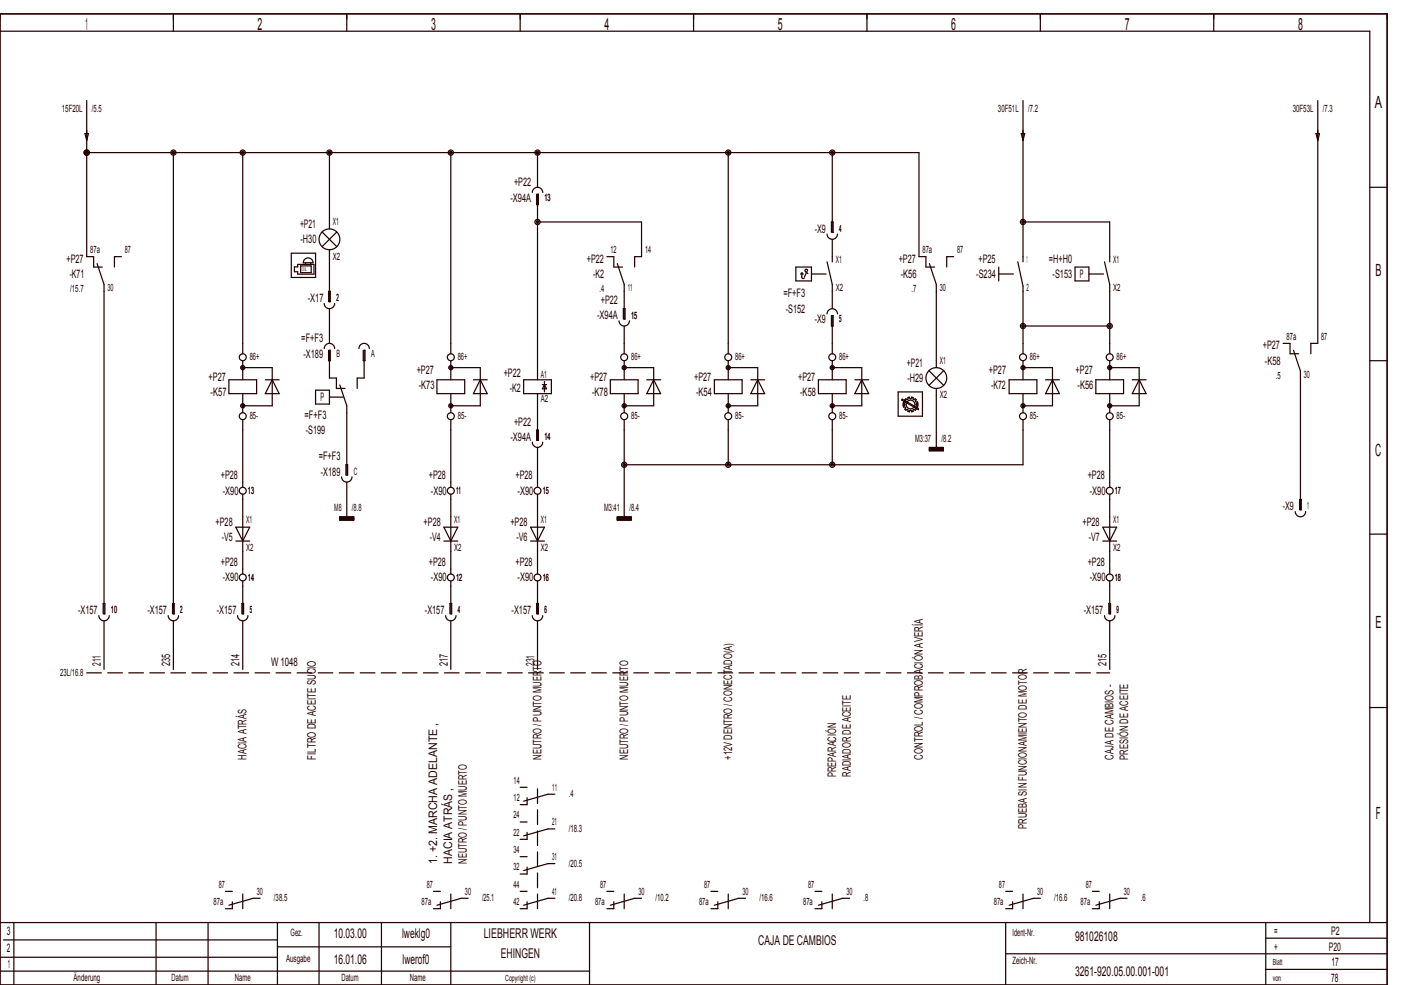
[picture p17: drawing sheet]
<svg xmlns="http://www.w3.org/2000/svg" width="404mm" height="284mm" viewBox="0 0 404 284" stroke-linecap="round" stroke-linejoin="round" font-family="sans-serif">
<defs><g id="words">
<g font-size="4.8" fill="#240000">
<text x="24.6" y="8.6">1</text>
<text x="74.3" y="8.6">2</text>
<text x="124.3" y="8.6">3</text>
<text x="174.3" y="8.6">4</text>
<text x="224.3" y="8.6">5</text>
<text x="274.3" y="8.6">6</text>
<text x="324.3" y="8.6">7</text>
<text x="374.3" y="8.6">8</text>
<text x="396.5" y="31.1">A</text>
<text x="396.7" y="79.6">B</text>
<text x="396.6" y="131.6">C</text>
<text x="396.7" y="181.1">E</text>
<text x="396.8" y="236.1">F</text>
</g>
<g font-size="3.9" fill="#240000">
<text x="96.2" y="270.3">10.03.00</text>
<text x="116" y="270.3">lweklg0</text>
<text x="139.5" y="270.3">LIEBHERR WERK</text>
<text x="218.7" y="272.3">CAJA DE CAMBIOS</text>
<text x="310" y="271.3">981026108</text>
<text x="96.2" y="277.8">16.01.06</text>
<text x="116.1" y="277.8">lwerof0</text>
<text x="144.4" y="276.3">EHINGEN</text>
<text x="310" y="281.3">3261­920.05.00.001­001</text>
</g>
<g font-size="3.4" fill="#240000">
<text x="148.2" y="53.7">+P22</text>
<text x="147.2" y="58.1">­X94A</text>
<text x="86.5" y="65.7">+P21</text>
<text x="86.7" y="70.1">­H30</text>
<text x="234.9" y="67.1">­X9</text>
<text x="19.2" y="75.7">+P27</text>
<text x="169.2" y="75.7">+P22</text>
<text x="259.2" y="75.7">+P27</text>
<text x="282.2" y="75.7">+P25</text>
<text x="302.5" y="75.7">=H+H0</text>
<text x="20.1" y="80.1">­K71</text>
<text x="171" y="80.1">­K2</text>
<text x="259.7" y="80.1">­K56</text>
<text x="281.5" y="80.1">­S234</text>
<text x="303.5" y="80.1">­S153</text>
<text x="311.4" y="80.1">P</text>
<text x="88.7" y="87.1">­X17</text>
<text x="173.2" y="87.7">+P22</text>
<text x="225.9" y="85.7">=F+F3</text>
<text x="172.2" y="92.1">­X94A</text>
<text x="226.6" y="90.1">­S152</text>
<text x="234.9" y="93.1">­X9</text>
<text x="86.9" y="98.7">=F+F3</text>
<text x="364.2" y="100.7">+P27</text>
<text x="87.5" y="103.1">­X189</text>
<text x="120.2" y="107.7">+P27</text>
<text x="261.5" y="105.7">+P21</text>
<text x="285.2" y="107.7">+P27</text>
<text x="310.2" y="107.7">+P27</text>
<text x="364.7" y="105.1">­K58</text>
<text x="60.2" y="109.7">+P27</text>
<text x="120.7" y="112.1">­K73</text>
<text x="145.2" y="108.7">+P22</text>
<text x="147" y="113.1">­K2</text>
<text x="170.2" y="109.7">+P27</text>
<text x="200.2" y="109.7">+P27</text>
<text x="230.2" y="109.7">+P27</text>
<text x="261.7" y="110.1">­H29</text>
<text x="285.8" y="112.1">­K72</text>
<text x="310.7" y="112.1">­K56</text>
<text x="60.7" y="114.1">­K57</text>
<text x="92.4" y="115.6">P</text>
<text x="170.7" y="114.1">­K78</text>
<text x="200.7" y="114.1">­K54</text>
<text x="230.7" y="114.1">­K58</text>
<text x="87.8" y="120.7">=F+F3</text>
<text x="88.2" y="125.1">­S199</text>
<text x="148.2" y="122.7">+P22</text>
<text x="147.2" y="127.1">­X94A</text>
<text x="91.9" y="132.7">=F+F3</text>
<text x="92.5" y="137.1">­X189</text>
<text x="63.7" y="138.2">+P28</text>
<text x="64.2" y="142.6">­X90</text>
<text x="123.7" y="138.2">+P28</text>
<text x="124.2" y="142.6">­X90</text>
<text x="148.7" y="138.2">+P28</text>
<text x="149.2" y="142.6">­X90</text>
<text x="313.7" y="138.2">+P28</text>
<text x="314.2" y="142.6">­X90</text>
<text x="369.9" y="147.1">­X9</text>
<text x="62.2" y="151.7">+P28</text>
<text x="122.2" y="151.7">+P28</text>
<text x="147.2" y="151.7">+P28</text>
<text x="312.2" y="151.7">+P28</text>
<text x="63.9" y="156.1">­V5</text>
<text x="123.9" y="156.1">­V4</text>
<text x="148.9" y="156.1">­V6</text>
<text x="313.9" y="156.1">­V7</text>
<text x="63.7" y="163.2">+P28</text>
<text x="64.2" y="167.6">­X90</text>
<text x="123.7" y="163.2">+P28</text>
<text x="124.2" y="167.6">­X90</text>
<text x="148.7" y="163.2">+P28</text>
<text x="149.2" y="167.6">­X90</text>
<text x="313.7" y="163.2">+P28</text>
<text x="314.2" y="167.6">­X90</text>
<text x="22.5" y="177.1">­X157</text>
<text x="42.5" y="177.1">­X157</text>
<text x="62.5" y="177.1">­X157</text>
<text x="122.5" y="177.1">­X157</text>
<text x="147.5" y="177.1">­X157</text>
<text x="312.5" y="177.1">­X157</text>
<text x="29.1" y="192" transform="rotate(-90 29.1 192)">211</text>
<text x="49.1" y="192" transform="rotate(-90 49.1 192)">235</text>
<text x="69.1" y="192" transform="rotate(-90 69.1 192)">214</text>
<text x="78.2" y="192.1">W 1048</text>
<text x="129.1" y="192" transform="rotate(-90 129.1 192)">217</text>
<text x="154.1" y="192" transform="rotate(-90 154.1 192)">231</text>
<text x="319.1" y="192" transform="rotate(-90 319.1 192)">215</text>
<text x="71.1" y="219" transform="rotate(-90 71.1 219)">HACIA ATRÁS</text>
<text x="91.1" y="219" transform="rotate(-90 91.1 219)">FILTRO DE ACEITE SUCIO</text>
<text x="156.1" y="219" transform="rotate(-90 156.1 219)">NEUTRO / PUNTO MUERTO</text>
<text x="181.1" y="219" transform="rotate(-90 181.1 219)">NEUTRO / PUNTO MUERTO</text>
<text x="211.1" y="219" transform="rotate(-90 211.1 219)">+12V DENTRO / CONECTADO(A)</text>
<text x="266.1" y="219" transform="rotate(-90 266.1 219)">CONTROL / COMPROBACIÓN AVERÍA</text>
<text x="321.1" y="219" transform="rotate(-90 321.1 219)">CAJA DE CAMBIOS ­</text>
<text x="325.4" y="219" transform="rotate(-90 325.4 219)">PRESIÓN DE ACEITE</text>
<text x="241.1" y="224" transform="rotate(-90 241.1 224)">PREPARACIÓN</text>
<text x="245.4" y="224" transform="rotate(-90 245.4 224)">RADIADOR DE ACEITE</text>
<text x="296.1" y="239" transform="rotate(-90 296.1 239)">PRUEBA SIN FUNCIONAMIENTO DE MOTOR</text>
<text x="126.1" y="249" transform="rotate(-90 126.1 249)">1. +2. MARCHA ADELANTE ,</text>
<text x="130.4" y="249" transform="rotate(-90 130.4 249)">HACIA ATRÁS ,</text>
<text x="134.6" y="249" transform="rotate(-90 134.6 249)">NEUTRO / PUNTO MUERTO</text>
<text x="2" y="269.6">3</text>
<text x="367.5" y="269.6">=</text>
<text x="383.8" y="269.6">P2</text>
<text x="2" y="274.6">2</text>
<text x="367.5" y="274.1">+</text>
<text x="383.2" y="274.1">P20</text>
<text x="2.2" y="279.1">1</text>
<text x="383.9" y="278.6">17</text>
<text x="383.9" y="283.1">78</text>
</g>
<g font-size="2.9" fill="#240000">
<text x="17.8" y="32.4">15F20L</text>
<text x="26.5" y="32.4">/5.5</text>
<text x="287.8" y="32.4">30F51L</text>
<text x="296.5" y="32.4">/7.2</text>
<text x="372.8" y="32.4">30F53L</text>
<text x="381.5" y="32.4">/7.3</text>
<text x="157" y="57.9">13</text>
<text x="96" y="64.9">X1</text>
<text x="242" y="66.9">4</text>
<text x="26" y="73">87a</text>
<text x="36" y="73">87</text>
<text x="96" y="74.9">X2</text>
<text x="176" y="73">12</text>
<text x="186" y="73">14</text>
<text x="241" y="75.8">X1</text>
<text x="266" y="73">87a</text>
<text x="276" y="73">87</text>
<text x="296" y="75.8">1</text>
<text x="321" y="75.8">X1</text>
<text x="31" y="83.9">30</text>
<text x="181" y="83.9">11</text>
<text x="241" y="83.9">X2</text>
<text x="271" y="83.9">30</text>
<text x="296" y="83.9">2</text>
<text x="321" y="83.9">X2</text>
<text x="20.3" y="84.3">/15.7</text>
<text x="97" y="86.9">2</text>
<text x="172.9" y="84.3">.4</text>
<text x="262.9" y="84.3">.7</text>
<text x="182" y="91.9">15</text>
<text x="242" y="92.9">5</text>
<text x="371" y="98">87a</text>
<text x="381" y="98">87</text>
<text x="72" y="103.9">86+</text>
<text x="97" y="102.9">B</text>
<text x="107" y="102.9">A</text>
<text x="132" y="103.9">86+</text>
<text x="182" y="103.9">86+</text>
<text x="212" y="103.9">86+</text>
<text x="242" y="103.9">86+</text>
<text x="271" y="104.9">X1</text>
<text x="297" y="103.9">86+</text>
<text x="322" y="103.9">86+</text>
<text x="156" y="109">A1</text>
<text x="367.9" y="109.3">.5</text>
<text x="376" y="108.9">30</text>
<text x="156" y="115.8">A2</text>
<text x="271" y="114.9">X2</text>
<text x="72" y="120.9">85­</text>
<text x="132" y="120.9">85­</text>
<text x="182" y="120.9">85­</text>
<text x="212" y="120.9">85­</text>
<text x="242" y="120.9">85­</text>
<text x="297" y="120.9">85­</text>
<text x="322" y="120.9">85­</text>
<text x="157" y="126.9">14</text>
<text x="263.9" y="127.4">M3:37</text>
<text x="271.5" y="127.4">/8.2</text>
<text x="102" y="136.9">C</text>
<text x="71.5" y="142.4">13</text>
<text x="131.5" y="142.4">11</text>
<text x="156.5" y="142.4">15</text>
<text x="321.5" y="142.4">17</text>
<text x="96.4" y="147.4">M8</text>
<text x="101.5" y="147.4">/8.8</text>
<text x="174.2" y="147.4">M3:41</text>
<text x="181.5" y="147.4">/8.4</text>
<text x="377" y="146.9">1</text>
<text x="71" y="150.9">X1</text>
<text x="131" y="150.9">X1</text>
<text x="156" y="150.9">X1</text>
<text x="321" y="150.9">X1</text>
<text x="71" y="158.9">X2</text>
<text x="131" y="158.9">X2</text>
<text x="156" y="158.9">X2</text>
<text x="321" y="158.9">X2</text>
<text x="71.5" y="167.4">14</text>
<text x="131.5" y="167.4">12</text>
<text x="156.5" y="167.4">16</text>
<text x="321.5" y="167.4">18</text>
<text x="32" y="176.9">10</text>
<text x="52" y="176.9">2</text>
<text x="72" y="176.9">5</text>
<text x="132" y="176.9">4</text>
<text x="157" y="176.9">6</text>
<text x="322" y="176.9">9</text>
<text x="17.4" y="194.9">23L/16.8</text>
<text x="148.1" y="226">14</text>
<text x="159.3" y="228">11</text>
<text x="148.1" y="231">12</text>
<text x="164" y="229.9">.4</text>
<text x="148.1" y="236">24</text>
<text x="159.2" y="238">21</text>
<text x="164" y="239.9">/18.3</text>
<text x="148.1" y="241">22</text>
<text x="148.1" y="246">34</text>
<text x="148.1" y="251">32</text>
<text x="159.2" y="248">31</text>
<text x="164" y="249.9">/20.5</text>
<text x="63.1" y="256">87</text>
<text x="74.1" y="258">30</text>
<text x="123.1" y="256">87</text>
<text x="134.1" y="258">30</text>
<text x="148.1" y="256">44</text>
<text x="159.2" y="258">41</text>
<text x="173.1" y="256">87</text>
<text x="184.1" y="258">30</text>
<text x="203.1" y="256">87</text>
<text x="214.1" y="258">30</text>
<text x="233.1" y="256">87</text>
<text x="244.1" y="258">30</text>
<text x="288.1" y="256">87</text>
<text x="299.1" y="258">30</text>
<text x="313.1" y="256">87</text>
<text x="324.1" y="258">30</text>
<text x="61.6" y="261">87a</text>
<text x="79" y="259.9">/38.5</text>
<text x="121.6" y="261">87a</text>
<text x="139" y="259.9">/25.1</text>
<text x="148.1" y="261">42</text>
<text x="164" y="259.9">/20.8</text>
<text x="171.6" y="261">87a</text>
<text x="189" y="259.9">/10.2</text>
<text x="201.6" y="261">87a</text>
<text x="219" y="259.9">/16.6</text>
<text x="231.6" y="261">87a</text>
<text x="249" y="259.9">.8</text>
<text x="286.6" y="261">87a</text>
<text x="304" y="259.9">/16.6</text>
<text x="311.6" y="261">87a</text>
<text x="329" y="259.9">.6</text>
<text x="83.8" y="269.9">Gez.</text>
<text x="292" y="269.9">Ident­Nr.</text>
<text x="82.5" y="277.4">Ausgabe</text>
<text x="292" y="277.9">Zeich­Nr.</text>
<text x="21.2" y="282.9">Änderung</text>
<text x="49.5" y="282.9">Datum</text>
<text x="67.7" y="282.9">Name</text>
<text x="98.5" y="282.9">Datum</text>
<text x="118.2" y="282.9">Name</text>
</g>
<g font-size="2.4" fill="#240000">
<text x="367" y="278.3">Blatt</text>
<text x="145.7" y="282.8">Copyright (c)</text>
<text x="367" y="282.8">von</text>
</g>
<text font-size="1.5" fill="#240000" x="87.1" y="78.2">OIL</text>
</g></defs>
<g fill="none" stroke="#240000" stroke-width=".35">
<path d="M0 4h400v280h-400zM0 9h395v257M50 4v5M100 4v5M150 4v5M200 4v5M250 4v5M300 4v5M350 4v5M24.5 38.5h1l-.5 2zM25 29v45h2v3h2.5M294.5 38.5h1l-.5 2z"/>
<path d="M295 29v46.5M379.5 38.5h1l-.5 2zM380 29v70h-2v3M25 44h240v30h2v3h2.5M50 44v133h.2v-3h-.5v3M70 44v58M95 44v22M130 44v58M153.5 55.5a1.5 1.5 0 0 1 1.5-1.5 1.5 1.5 0 0 1 1.5 1.5M154.7 56v3h.5v-3h-.2v53.5M155 44v10M210 44v58"/>
<path d="M240 44v23h.2v-3h-.4v3M395 54h5M28 76l2 6v95h.2v-3h-.5v3M35 74h-2v3M84 73h7v7h-7zM84.9 76.9h.9v-.7h4.7v2.9h-4.7v-.7h-.9zM86.7 76.7h3v1.9h-3zM87.7 74.9a1.41 1.41 0 0 1 1.6-.5 1.41 1.41 0 0 1 1 1.4h-2.8zM88.1 75.8v.4M89.6 75.8v.4M92.9 66.9l4.2 4.2M95 72v15h.2v-3h-.4v3"/>
<path d="M97.1 66.9l-4.2 4.2M155 64h30v10h-2v3M175 74h2v3h2.5M178 76l2 6v10h.3v-3h-.5v3M229.5 77h4.5v4h-4.5zM231 79.2a.3 .3 0 0 1 .2-.5 .3 .3 0 0 1 .3 .5M231.2 78.7v1.3l.3 .3 .4-.2M232.9 77.9l-.9 2M232.9 77.9a.4 .4 0 0 0-.6-.2 .4 .4 0 0 0 0 .7l.7 .5M238.5 67.5a1.5 1.5 0 0 0 1.5 1.5 1.5 1.5 0 0 0 1.5-1.5M238.5 75.5l1.5 6.5v7M240 69v6.5"/>
<path d="M268 76l2 6v24M275 74h-2v3M288 77v4M293.5 75.5l1.5 7v19.5M295 64h25v11.5M310 77h4v4h-4zM318.5 75.5l1.5 6.5v20M93.5 87.5a1.5 1.5 0 0 0 1.5 1.5 1.5 1.5 0 0 0 1.5-1.5M95 89v10M178.5 92.5a1.5 1.5 0 0 0 1.5 1.5 1.5 1.5 0 0 0 1.5-1.5M180 94v8M238.5 90.5a1.5 1.5 0 0 1 1.5-1.5 1.5 1.5 0 0 1 1.5 1.5"/>
<path d="M239.8 91v3h.4v-3h-.2v11M295 94h25M370 99h2v3h2.5M66 109.5h8v4h-8zM70 106h8.5v11h-8.5M70 104v5.5M70 113.5v5.5M76.5 109.5h4M78.5 109.5l2 4h-4zM91 112.5h4v4h-4zM93.5 100.5a1.5 1.5 0 0 1 1.5-1.5 1.5 1.5 0 0 1 1.5 1.5M94.8 101v3h.4v-3h-.2v8h2v3h2.5"/>
<path d="M98 111l2 6v20h.2v-3h-.5v3M103.5 100.5a1.5 1.5 0 0 1 1.5-1.5 1.5 1.5 0 0 1 1.5 1.5M104.7 101v3h.6v-3h-.3v8h-2v3M126 109.5h8v4h-8zM130 106h8.5v11h-8.5M130 104v5.5M130 113.5v5.5M136.5 109.5h4M138.5 109.5l2 4h-4zM151 109.5h8v4h-8zM155 113.5v13.5h.2v-3h-.5v3M156.4 110.9h1.2"/>
<path d="M157 110v3M157 110.9l.6 1.2h-1.2zM176 109.5h8v4h-8zM180 106h8.5v11h-8.5M180 104v5.5M180 113.5v5.5M186.5 109.5h4M188.5 109.5l2 4h-4zM206 109.5h8v4h-8zM210 106h8.5v11h-8.5M210 104v5.5M210 113.5v5.5"/>
<path d="M216.5 109.5h4M218.5 109.5l2 4h-4zM236 109.5h8v4h-8zM240 106h8.5v11h-8.5M240 104v5.5M240 113.5v5.5M246.5 109.5h4M248.5 109.5l2 4h-4zM259 113h7v7h-7zM260.2 115.1l4.7 2.7v.3l-4.9-2.8zM261.2 115l.5 .2 .2-.1-.1-.5 .4-.1 .4 .5 .3-.5 .4 .1v.5l.3 .1 .3-.2 .3 .3-.2 .4 .1 .2h.5l.1 .4-.5 .3 .5 .4-.1 .4-.6 .1 .2 .5-.3 .3-.4-.3-.2 .2v.4l-.4 .2-.3-.5-.4 .5-.4-.2-.1-.6-.5 .3-.3-.3 .3-.5-.2-.2-.5 .1v-.4l.4-.4-.4-.3v-.4l.7-.2-.3-.4zM267.9 106.9l4.2 4.2"/>
<path d="M270 112v17M272.1 106.9l-4.2 4.2M291 109.5h8v4h-8zM295 104v5.5M295 113.5v5.5M295 106h8.5v11h-8.5M301.5 109.5h4M303.5 109.5l2 4h-4zM316 109.5h8v4h-8zM320 104v5.5M320 113.5v5.5M320 106h8.5v11h-8.5"/>
<path d="M326.5 109.5h4M328.5 109.5l2 4h-4zM373 101l2 6v40h.3v-3h-.6v3M395 104h5M70 121v19.5M98.5 137.5a1.5 1.5 0 0 0 1.5 1.5 1.5 1.5 0 0 0 1.5-1.5M100 139v10M130 121v19.5M153.5 127.5a1.5 1.5 0 0 0 1.5 1.5 1.5 1.5 0 0 0 1.5-1.5M155 129v11.5M180 121v28M210 121v13"/>
<path d="M240 121v13M268 129h4v1h-4zM268 129.9h4M268 129.8h4M268 129.7h4M268 129.6h4M268 129.5h4M268 129.4h4M268 129.3h4M268 129.2h4M268 129.1h4M295 121v13h-115"/>
<path d="M320 121v19.5M68 152h4l-2 4zM68 156h4M70 142.5v23M98 149h4v1h-4zM98 149.9h4M98 149.8h4M98 149.7h4M98 149.6h4M98 149.5h4M98 149.4h4M98 149.3h4"/>
<path d="M98 149.2h4M98 149.1h4M128 152h4l-2 4zM128 156h4M130 142.5v23M153 152h4l-2 4zM153 156h4M155 142.5v23M178 149h4v1h-4zM178 149.9h4M178 149.8h4M178 149.7h4"/>
<path d="M178 149.6h4M178 149.5h4M178 149.4h4M178 149.3h4M178 149.2h4M178 149.1h4M318 152h4l-2 4zM318 156h4M320 142.5v23M373.5 147.5a1.5 1.5 0 0 0 1.5 1.5 1.5 1.5 0 0 0 1.5-1.5M395 154h5M28.5 177.5a1.5 1.5 0 0 0 1.5 1.5 1.5 1.5 0 0 0 1.5-1.5"/>
<path d="M30 179v14M48.5 177.5a1.5 1.5 0 0 0 1.5 1.5 1.5 1.5 0 0 0 1.5-1.5M50 179v14M68.5 177.5a1.5 1.5 0 0 0 1.5 1.5 1.5 1.5 0 0 0 1.5-1.5M70 167.5v9.5h.3v-3h-.6v3M70 179v14M128.5 177.5a1.5 1.5 0 0 0 1.5 1.5 1.5 1.5 0 0 0 1.5-1.5M130 167.5v9.5h.2v-3h-.4v3M130 179v14M153.5 177.5a1.5 1.5 0 0 0 1.5 1.5 1.5 1.5 0 0 0 1.5-1.5M155 167.5v9.5h.2v-3h-.5v3M155 179v14"/>
<path d="M318.5 177.5a1.5 1.5 0 0 0 1.5 1.5 1.5 1.5 0 0 0 1.5-1.5M320 167.5v9.5h.3v-3h-.5v3M320 179v14M395 204h5M150 237h2M150 227h2M152 230v2h-2M160 239h-2l-7 2M160 229h-2l-7 2M65 257h2M75 259h-2l-7 2M125 257h2"/>
<path d="M135 259h-2l-7 2M150 257h2M150 247h2M152 240v2h-2M152 250v2h-2M160 259h-2l-7 2M160 249h-2l-7 2M175 257h2M185 259h-2l-7 2M205 257h2M215 259h-2l-7 2M235 257h2"/>
<path d="M245 259h-2l-7 2M290 257h2M300 259h-2l-7 2M315 257h2M325 259h-2l-7 2M0 276h80M0 266h400M1 271h79M4 266v18M45 266v18M60 266v18M67 260v2h-2"/>
<path d="M80 266v18M80 273h50M92 266v18M110 266v18M127 260v2h-2M130 266v18M152 260v2h-2M170 266v18M177 260v2h-2M207 260v2h-2M237 260v2h-2M290 266v18"/>
<path d="M290 275h110M292 260v2h-2M317 260v2h-2M365 266v18M365 279.5h35M365 270.5h35M0 280h170"/>
<circle cx="25" cy="44" r=".75"/>
<circle cx="25" cy="44" r=".38"/>
<circle cx="50" cy="44" r=".75"/>
<circle cx="50" cy="44" r=".38"/>
<circle cx="70" cy="44" r=".75"/>
<circle cx="70" cy="44" r=".38"/>
<circle cx="95" cy="44" r=".75"/>
<circle cx="95" cy="44" r=".38"/>
<circle cx="130" cy="44" r=".75"/>
<circle cx="130" cy="44" r=".38"/>
<circle cx="155" cy="44" r=".75"/>
<circle cx="155" cy="44" r=".38"/>
<circle cx="210" cy="44" r=".75"/>
<circle cx="210" cy="44" r=".38"/>
<circle cx="240" cy="44" r=".75"/>
<circle cx="240" cy="44" r=".38"/>
<circle cx="95" cy="69" r="3"/>
<circle cx="155" cy="64" r=".75"/>
<circle cx="155" cy="64" r=".38"/>
<circle cx="295" cy="64" r=".75"/>
<circle cx="295" cy="64" r=".38"/>
<circle cx="295" cy="94" r=".75"/>
<circle cx="295" cy="94" r=".38"/>
<circle cx="320" cy="94" r=".75"/>
<circle cx="320" cy="94" r=".38"/>
<circle cx="70" cy="103" r="1"/>
<circle cx="70" cy="120" r="1"/>
<circle cx="70" cy="117" r=".6"/>
<circle cx="70" cy="106" r=".6"/>
<circle cx="70" cy="117" r=".3"/>
<circle cx="70" cy="106" r=".3"/>
<circle cx="130" cy="103" r="1"/>
<circle cx="130" cy="120" r="1"/>
<circle cx="130" cy="117" r=".6"/>
<circle cx="130" cy="106" r=".6"/>
<circle cx="130" cy="106" r=".3"/>
<circle cx="130" cy="117" r=".3"/>
<circle cx="180" cy="103" r="1"/>
<circle cx="180" cy="120" r="1"/>
<circle cx="180" cy="117" r=".6"/>
<circle cx="180" cy="106" r=".6"/>
<circle cx="180" cy="117" r=".3"/>
<circle cx="180" cy="106" r=".3"/>
<circle cx="210" cy="103" r="1"/>
<circle cx="210" cy="120" r="1"/>
<circle cx="210" cy="106" r=".6"/>
<circle cx="210" cy="117" r=".6"/>
<circle cx="210" cy="117" r=".3"/>
<circle cx="210" cy="106" r=".3"/>
<circle cx="240" cy="103" r="1"/>
<circle cx="240" cy="120" r="1"/>
<circle cx="240" cy="117" r=".6"/>
<circle cx="240" cy="106" r=".6"/>
<circle cx="240" cy="117" r=".3"/>
<circle cx="240" cy="106" r=".3"/>
<circle cx="260.7" cy="116.6" r=".25"/>
<circle cx="262.6" cy="116.6" r="1.25"/>
<circle cx="264.5" cy="116.6" r=".25"/>
<circle cx="270" cy="109" r="3"/>
<circle cx="295" cy="103" r="1"/>
<circle cx="295" cy="120" r="1"/>
<circle cx="295" cy="106" r=".6"/>
<circle cx="295" cy="117" r=".6"/>
<circle cx="295" cy="106" r=".3"/>
<circle cx="295" cy="117" r=".3"/>
<circle cx="320" cy="103" r="1"/>
<circle cx="320" cy="120" r="1"/>
<circle cx="320" cy="106" r=".6"/>
<circle cx="320" cy="117" r=".6"/>
<circle cx="320" cy="106" r=".3"/>
<circle cx="320" cy="117" r=".3"/>
<circle cx="180" cy="134" r=".75"/>
<circle cx="180" cy="134" r=".38"/>
<circle cx="210" cy="134" r=".75"/>
<circle cx="210" cy="134" r=".38"/>
<circle cx="240" cy="134" r=".75"/>
<circle cx="240" cy="134" r=".38"/>
<circle cx="70" cy="141.5" r="1"/>
<circle cx="130" cy="141.5" r="1"/>
<circle cx="155" cy="141.5" r="1"/>
<circle cx="320" cy="141.5" r="1"/>
<circle cx="70" cy="166.5" r="1"/>
<circle cx="130" cy="166.5" r="1"/>
<circle cx="155" cy="166.5" r="1"/>
<circle cx="320" cy="166.5" r="1"/>
</g>
<g fill="none" stroke="#240000" stroke-width=".35" stroke-dasharray="4.2 1.8">
<path d="M234 79h5M288 79h5M314 79h5M95 114.5h4M25 194h295M70 262v-6M130 262v-6M155 262v-36M180 262v-6M210 262v-6M240 262v-6M295 262v-6"/>
<path d="M320 262v-6"/>
</g>
<use href="#words"/>
</svg>
